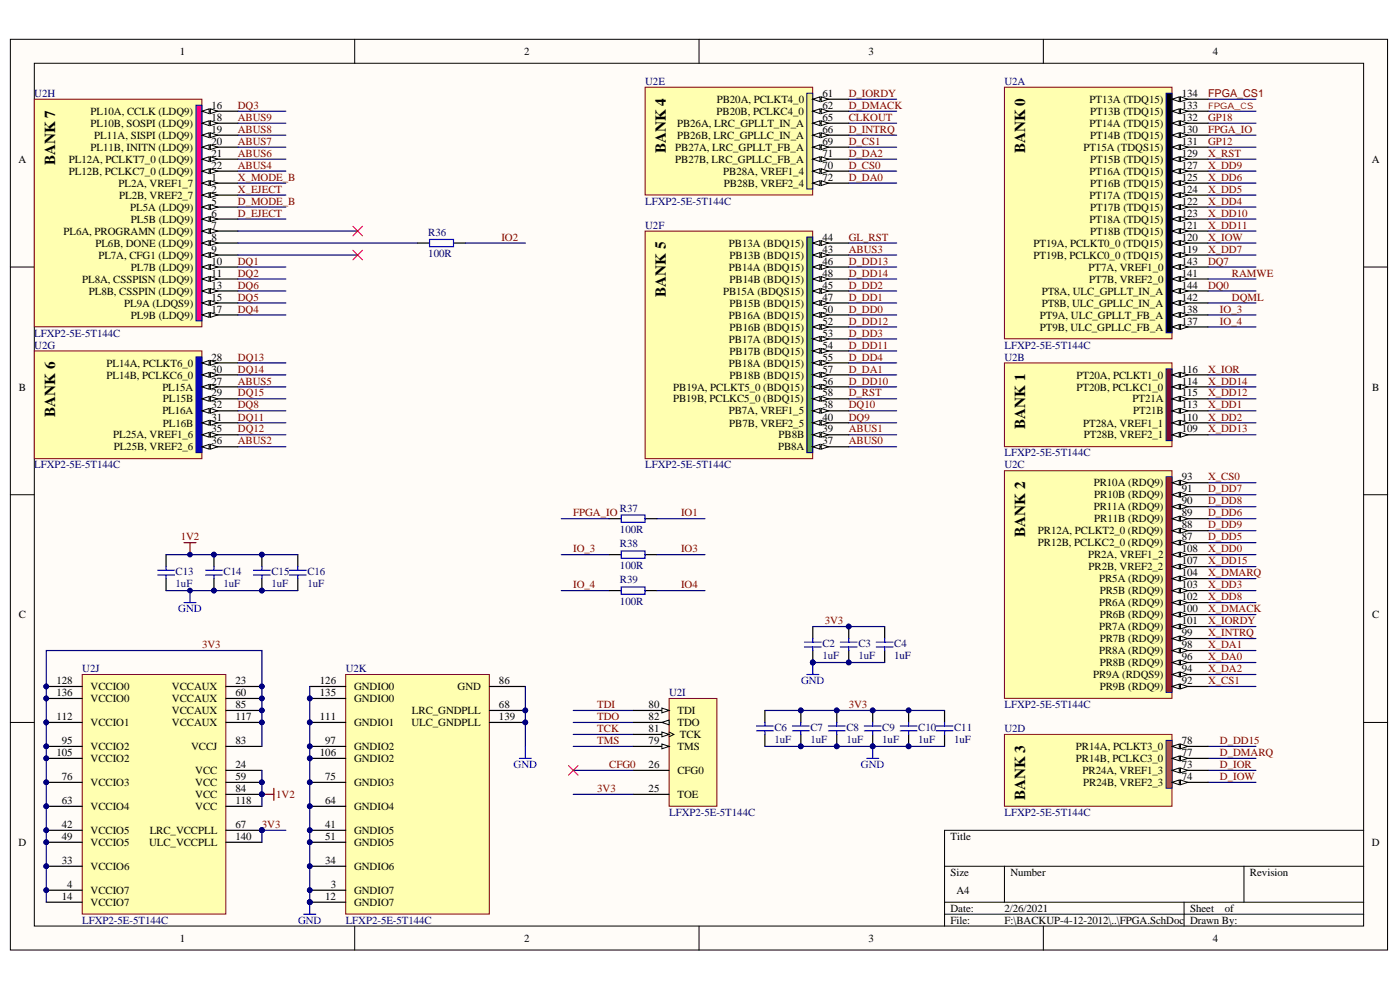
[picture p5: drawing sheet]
<svg xmlns="http://www.w3.org/2000/svg" width="297mm" height="210mm" viewBox="0 0 297 210" stroke-linecap="round" stroke-linejoin="round" font-family="sans-serif">
<defs><g id="words">
<g font-size="3.2">
<text x="11.7" y="35" transform="rotate(-90 11.7 35)">BANK 7</text>
<text x="141.1" y="32.4" transform="rotate(-90 141.1 32.4)">BANK 4</text>
<text x="217.2" y="32.4" transform="rotate(-90 217.2 32.4)">BANK 0</text>
<text x="141.1" y="62.9" transform="rotate(-90 141.1 62.9)">BANK 5</text>
<text x="11.7" y="88.3" transform="rotate(-90 11.7 88.3)">BANK 6</text>
<text x="217.2" y="90.8" transform="rotate(-90 217.2 90.8)">BANK 1</text>
<text x="217.2" y="113.7" transform="rotate(-90 217.2 113.7)">BANK 2</text>
<text x="217.2" y="169.5" transform="rotate(-90 217.2 169.5)">BANK 3</text>
</g>
<g font-size="2.3">
<text x="38.1" y="11.6">1</text>
<text x="111.1" y="11.6">2</text>
<text x="184.1" y="11.6">3</text>
<text x="257" y="11.6">4</text>
<text x="44.8" y="23.1">16</text>
<text x="151.9" y="21.8">PB20A, PCLKT4_0</text>
<text x="174.3" y="20.5">61</text>
<text x="174.3" y="23.1">62</text>
<text x="230.9" y="21.8">PT13A (TDQ15)</text>
<text x="250.4" y="20.5">134</text>
<text x="250.4" y="23.1">133</text>
<text x="19.2" y="24.3">PL10A, CCLK (LDQ9)</text>
<text x="19.2" y="26.9">PL10B, SOSPI (LDQ9)</text>
<text x="20" y="29.4">PL11A, SISPI (LDQ9)</text>
<text x="44.8" y="25.6">18</text>
<text x="44.8" y="28.1">19</text>
<text x="143.5" y="26.9">PB26A, LRC_GPLLT_IN_A</text>
<text x="143.5" y="29.4">PB26B, LRC_GPLLC_IN_A</text>
<text x="151.9" y="24.3">PB20B, PCLKC4_0</text>
<text x="174.3" y="25.6">65</text>
<text x="174.3" y="28.1">66</text>
<text x="230.9" y="26.9">PT14A (TDQ15)</text>
<text x="231" y="24.3">PT13B (TDQ15)</text>
<text x="231" y="29.4">PT14B (TDQ15)</text>
<text x="250.4" y="25.6">132</text>
<text x="250.4" y="28.1">130</text>
<text x="3.9" y="34.5">A</text>
<text x="14.6" y="34.5">PL12A, PCLKT7_0 (LDQ9)</text>
<text x="19.2" y="31.9">PL11B, INITN (LDQ9)</text>
<text x="44.8" y="30.7">20</text>
<text x="44.8" y="33.2">21</text>
<text x="44.8" y="35.8">22</text>
<text x="143.1" y="31.9">PB27A, LRC_GPLLT_FB_A</text>
<text x="143.1" y="34.5">PB27B, LRC_GPLLC_FB_A</text>
<text x="174.3" y="30.7">69</text>
<text x="174.3" y="33.2">71</text>
<text x="174.3" y="35.8">70</text>
<text x="229.6" y="31.9">PT15A (TDQS15)</text>
<text x="231" y="34.5">PT15B (TDQ15)</text>
<text x="250.4" y="30.7">131</text>
<text x="250.4" y="33.2">129</text>
<text x="250.4" y="35.8">127</text>
<text x="290.7" y="34.5">A</text>
<text x="14.6" y="37">PL12B, PCLKC7_0 (LDQ9)</text>
<text x="25.1" y="39.6">PL2A, VREF1_7</text>
<text x="44.8" y="38.3">1</text>
<text x="44.8" y="40.8">2</text>
<text x="153.3" y="37">PB28A, VREF1_4</text>
<text x="153.4" y="39.6">PB28B, VREF2_4</text>
<text x="174.3" y="38.3">72</text>
<text x="230.9" y="37">PT16A (TDQ15)</text>
<text x="231" y="39.6">PT16B (TDQ15)</text>
<text x="250.4" y="38.3">125</text>
<text x="250.4" y="40.8">124</text>
<text x="25.2" y="42.1">PL2B, VREF2_7</text>
<text x="27.6" y="44.6">PL5A (LDQ9)</text>
<text x="27.7" y="47.2">PL5B (LDQ9)</text>
<text x="44.8" y="43.4">5</text>
<text x="44.8" y="45.9">6</text>
<text x="230.9" y="42.1">PT17A (TDQ15)</text>
<text x="230.9" y="47.2">PT18A (TDQ15)</text>
<text x="231" y="44.6">PT17B (TDQ15)</text>
<text x="250.4" y="43.4">122</text>
<text x="250.4" y="45.9">123</text>
<text x="13.5" y="49.7">PL6A, PROGRAMN (LDQ9)</text>
<text x="20.2" y="52.3">PL6B, DONE (LDQ9)</text>
<text x="44.8" y="48.5">7</text>
<text x="44.8" y="51">8</text>
<text x="44.8" y="53.5">9</text>
<text x="154.5" y="52.3">PB13A (BDQ15)</text>
<text x="174.3" y="51">44</text>
<text x="174.3" y="53.5">43</text>
<text x="219" y="52.3">PT19A, PCLKT0_0 (TDQ15)</text>
<text x="231" y="49.7">PT18B (TDQ15)</text>
<text x="250.4" y="48.5">121</text>
<text x="250.4" y="51">120</text>
<text x="250.4" y="53.5">119</text>
<text x="17.4" y="59.9">PL8A, CSSPISN (LDQ9)</text>
<text x="20.8" y="54.8">PL7A, CFG1 (LDQ9)</text>
<text x="27.7" y="57.3">PL7B (LDQ9)</text>
<text x="44.8" y="56.1">10</text>
<text x="44.8" y="58.6">11</text>
<text x="154.5" y="57.3">PB14A (BDQ15)</text>
<text x="154.6" y="54.8">PB13B (BDQ15)</text>
<text x="154.6" y="59.9">PB14B (BDQ15)</text>
<text x="174.3" y="56.1">46</text>
<text x="174.3" y="58.6">48</text>
<text x="219" y="54.8">PT19B, PCLKC0_0 (TDQ15)</text>
<text x="230.7" y="57.3">PT7A, VREF1_0</text>
<text x="230.8" y="59.9">PT7B, VREF2_0</text>
<text x="250.4" y="56.1">143</text>
<text x="250.4" y="58.6">141</text>
<text x="18.8" y="62.4">PL8B, CSSPIN (LDQ9)</text>
<text x="26.3" y="64.9">PL9A (LDQS9)</text>
<text x="44.8" y="61.1">13</text>
<text x="44.8" y="63.7">15</text>
<text x="153.2" y="62.4">PB15A (BDQS15)</text>
<text x="154.6" y="64.9">PB15B (BDQ15)</text>
<text x="174.3" y="61.1">45</text>
<text x="174.3" y="63.7">47</text>
<text x="220.8" y="62.4">PT8A, ULC_GPLLT_IN_A</text>
<text x="220.8" y="64.9">PT8B, ULC_GPLLC_IN_A</text>
<text x="250.4" y="61.1">144</text>
<text x="250.4" y="63.7">142</text>
<text x="27.7" y="67.5">PL9B (LDQ9)</text>
<text x="44.8" y="66.2">17</text>
<text x="154.5" y="67.5">PB16A (BDQ15)</text>
<text x="154.6" y="70">PB16B (BDQ15)</text>
<text x="174.3" y="66.2">50</text>
<text x="174.3" y="68.8">52</text>
<text x="174.3" y="71.3">53</text>
<text x="220.4" y="67.5">PT9A, ULC_GPLLT_FB_A</text>
<text x="220.4" y="70">PT9B, ULC_GPLLC_FB_A</text>
<text x="250.4" y="66.2">138</text>
<text x="250.4" y="68.8">137</text>
<text x="22.6" y="77.6">PL14A, PCLKT6_0</text>
<text x="44.8" y="76.4">28</text>
<text x="154.5" y="72.6">PB17A (BDQ15)</text>
<text x="154.5" y="77.6">PB18A (BDQ15)</text>
<text x="154.6" y="75.1">PB17B (BDQ15)</text>
<text x="174.3" y="73.8">54</text>
<text x="174.3" y="76.4">55</text>
<text x="4" y="82.7">B</text>
<text x="22.6" y="80.2">PL14B, PCLKC6_0</text>
<text x="34.4" y="82.7">PL15A</text>
<text x="44.8" y="78.9">30</text>
<text x="44.8" y="81.4">27</text>
<text x="44.8" y="84">29</text>
<text x="142.7" y="82.7">PB19A, PCLKT5_0 (BDQ15)</text>
<text x="154.6" y="80.2">PB18B (BDQ15)</text>
<text x="174.3" y="78.9">57</text>
<text x="174.3" y="81.4">56</text>
<text x="174.3" y="84">58</text>
<text x="228.2" y="80.2">PT20A, PCLKT1_0</text>
<text x="228.2" y="82.7">PT20B, PCLKC1_0</text>
<text x="250.4" y="78.9">116</text>
<text x="250.4" y="81.4">114</text>
<text x="250.4" y="84">115</text>
<text x="290.8" y="82.7">B</text>
<text x="34.4" y="87.8">PL16A</text>
<text x="34.5" y="85.2">PL15B</text>
<text x="44.8" y="86.5">32</text>
<text x="44.8" y="89.1">31</text>
<text x="142.6" y="85.2">PB19B, PCLKC5_0 (BDQ15)</text>
<text x="154.4" y="87.8">PB7A, VREF1_5</text>
<text x="174.3" y="86.5">38</text>
<text x="174.3" y="89.1">40</text>
<text x="240" y="85.2">PT21A</text>
<text x="240.1" y="87.8">PT21B</text>
<text x="250.4" y="86.5">113</text>
<text x="250.4" y="89.1">110</text>
<text x="24" y="92.9">PL25A, VREF1_6</text>
<text x="24.1" y="95.4">PL25B, VREF2_6</text>
<text x="34.5" y="90.3">PL16B</text>
<text x="44.8" y="91.6">35</text>
<text x="44.8" y="94.1">36</text>
<text x="154.5" y="90.3">PB7B, VREF2_5</text>
<text x="164.9" y="95.4">PB8A</text>
<text x="165" y="92.9">PB8B</text>
<text x="174.3" y="91.6">39</text>
<text x="174.3" y="94.1">37</text>
<text x="229.5" y="90.3">PT28A, VREF1_1</text>
<text x="229.7" y="92.9">PT28B, VREF2_1</text>
<text x="250.4" y="91.6">109</text>
<text x="250.4" y="101.7">93</text>
<text x="231.8" y="103">PR10A (RDQ9)</text>
<text x="231.9" y="105.6">PR10B (RDQ9)</text>
<text x="250.4" y="104.3">91</text>
<text x="250.4" y="106.8">90</text>
<text x="219.9" y="113.2">PR12A, PCLKT2_0 (RDQ9)</text>
<text x="231.8" y="108.1">PR11A (RDQ9)</text>
<text x="231.9" y="110.6">PR11B (RDQ9)</text>
<text x="250.4" y="109.4">89</text>
<text x="250.4" y="111.9">88</text>
<text x="219.9" y="115.7">PR12B, PCLKC2_0 (RDQ9)</text>
<text x="230.6" y="118.3">PR2A, VREF1_2</text>
<text x="250.4" y="114.4">87</text>
<text x="250.4" y="117">108</text>
<text x="250.4" y="119.5">107</text>
<text x="230.7" y="120.8">PR2B, VREF2_2</text>
<text x="232.9" y="123.3">PR5A (RDQ9)</text>
<text x="233" y="125.9">PR5B (RDQ9)</text>
<text x="250.4" y="122.1">104</text>
<text x="250.4" y="124.6">103</text>
<text x="4" y="131">C</text>
<text x="232.9" y="128.4">PR6A (RDQ9)</text>
<text x="233" y="131">PR6B (RDQ9)</text>
<text x="250.4" y="127.1">102</text>
<text x="250.4" y="129.7">100</text>
<text x="290.8" y="131">C</text>
<text x="232.9" y="133.5">PR7A (RDQ9)</text>
<text x="233" y="136">PR7B (RDQ9)</text>
<text x="250.4" y="132.2">101</text>
<text x="250.4" y="134.8">99</text>
<text x="250.4" y="137.3">98</text>
<text x="231.7" y="143.6">PR9A (RDQS9)</text>
<text x="232.9" y="138.6">PR8A (RDQ9)</text>
<text x="233" y="141.1">PR8B (RDQ9)</text>
<text x="250.4" y="139.8">96</text>
<text x="250.4" y="142.4">94</text>
<text x="12" y="144.9">128</text>
<text x="12" y="147.5">136</text>
<text x="19.2" y="146.2">VCCIO0</text>
<text x="19.2" y="148.7">VCCIO0</text>
<text x="36.4" y="146.2">VCCAUX</text>
<text x="36.4" y="148.7">VCCAUX</text>
<text x="49.9" y="144.9">23</text>
<text x="49.9" y="147.5">60</text>
<text x="49.9" y="150">85</text>
<text x="67.8" y="144.9">126</text>
<text x="67.8" y="147.5">135</text>
<text x="75" y="146.2">GNDIO0</text>
<text x="75" y="148.7">GNDIO0</text>
<text x="97" y="146.2">GND</text>
<text x="105.7" y="144.9">86</text>
<text x="105.7" y="150">68</text>
<text x="137.5" y="150">80</text>
<text x="233" y="146.2">PR9B (RDQ9)</text>
<text x="250.4" y="144.9">92</text>
<text x="12" y="152.5">112</text>
<text x="19.2" y="153.8">VCCIO1</text>
<text x="36.4" y="151.3">VCCAUX</text>
<text x="36.4" y="153.8">VCCAUX</text>
<text x="49.9" y="152.5">117</text>
<text x="67.8" y="152.5">111</text>
<text x="75" y="153.8">GNDIO1</text>
<text x="87.2" y="153.8">ULC_GNDPLL</text>
<text x="87.3" y="151.3">LRC_GNDPLL</text>
<text x="105.7" y="152.5">139</text>
<text x="137.5" y="155.1">81</text>
<text x="137.5" y="152.5">82</text>
<text x="143.6" y="151.3">TDI</text>
<text x="143.6" y="153.8">TDO</text>
<text x="12" y="160.1">105</text>
<text x="13.1" y="157.6">95</text>
<text x="19.2" y="158.9">VCCIO2</text>
<text x="19.2" y="161.4">VCCIO2</text>
<text x="40.5" y="158.9">VCCJ</text>
<text x="49.9" y="157.6">83</text>
<text x="67.8" y="160.1">106</text>
<text x="68.9" y="157.6">97</text>
<text x="75" y="158.9">GNDIO2</text>
<text x="75" y="161.4">GNDIO2</text>
<text x="137.5" y="157.6">79</text>
<text x="143.6" y="158.9">TMS</text>
<text x="144.1" y="156.3">TCK</text>
<text x="228" y="158.9">PR14A, PCLKT3_0</text>
<text x="228" y="161.4">PR14B, PCLKC3_0</text>
<text x="250.4" y="157.6">78</text>
<text x="250.4" y="160.1">77</text>
<text x="13.1" y="165.2">76</text>
<text x="19.2" y="166.5">VCCIO3</text>
<text x="41.4" y="163.9">VCC</text>
<text x="41.4" y="166.5">VCC</text>
<text x="49.9" y="162.7">24</text>
<text x="49.9" y="165.2">59</text>
<text x="49.9" y="167.8">84</text>
<text x="68.9" y="165.2">75</text>
<text x="75" y="166.5">GNDIO3</text>
<text x="137.5" y="162.7">26</text>
<text x="137.5" y="167.8">25</text>
<text x="143.6" y="163.9">CFG0</text>
<text x="229.4" y="163.9">PR24A, VREF1_3</text>
<text x="229.5" y="166.5">PR24B, VREF2_3</text>
<text x="250.4" y="162.7">73</text>
<text x="250.4" y="165.2">74</text>
<text x="13.1" y="170.3">63</text>
<text x="19.2" y="171.6">VCCIO4</text>
<text x="41.4" y="169">VCC</text>
<text x="41.4" y="171.6">VCC</text>
<text x="49.9" y="170.3">118</text>
<text x="68.9" y="170.3">64</text>
<text x="75" y="171.6">GNDIO4</text>
<text x="143.6" y="169">TOE</text>
<text x="3.9" y="179.2">D</text>
<text x="13.1" y="175.4">42</text>
<text x="13.1" y="177.9">49</text>
<text x="19.2" y="176.6">VCCIO5</text>
<text x="19.2" y="179.2">VCCIO5</text>
<text x="31.6" y="179.2">ULC_VCCPLL</text>
<text x="31.7" y="176.6">LRC_VCCPLL</text>
<text x="49.9" y="175.4">67</text>
<text x="49.9" y="177.9">140</text>
<text x="68.9" y="175.4">41</text>
<text x="68.9" y="177.9">51</text>
<text x="75" y="176.6">GNDIO5</text>
<text x="75" y="179.2">GNDIO5</text>
<text x="201.4" y="177.9">Title</text>
<text x="290.7" y="179.2">D</text>
<text x="13.1" y="183">33</text>
<text x="19.2" y="184.2">VCCIO6</text>
<text x="68.9" y="183">34</text>
<text x="75" y="184.2">GNDIO6</text>
<text x="201.4" y="185.5">Size</text>
<text x="214.1" y="185.5">Number</text>
<text x="264.9" y="185.5">Revision</text>
<text x="13.1" y="190.6">14</text>
<text x="14.3" y="188.1">4</text>
<text x="19.2" y="189.3">VCCIO7</text>
<text x="19.2" y="191.9">VCCIO7</text>
<text x="68.9" y="190.6">12</text>
<text x="70.1" y="188.1">3</text>
<text x="75" y="189.3">GNDIO7</text>
<text x="75" y="191.9">GNDIO7</text>
<text x="202.7" y="189.3">A4</text>
<text x="201.4" y="193.1">Date:</text>
<text x="201.4" y="195.7">File:</text>
<text x="212.9" y="193.1">2/26/2021</text>
<text x="212.9" y="195.7">F:\BACKUP-4-12-2012\..\FPGA.SchDoc</text>
<text x="252.2" y="193.1">Sheet</text>
<text x="252.2" y="195.7">Drawn By:</text>
<text x="259.6" y="193.1">of</text>
<text x="38.1" y="199.5">1</text>
<text x="111.1" y="199.5">2</text>
<text x="184.1" y="199.5">3</text>
<text x="257" y="199.5">4</text>
</g>
<g font-size="2.3" fill="#000080">
<text x="136.7" y="18">U2E</text>
<text x="212.9" y="18">U2A</text>
<text x="7.3" y="20.5">U2H</text>
<text x="136.7" y="43.4">LFXP2-5E-5T144C</text>
<text x="90.8" y="50">R36</text>
<text x="136.7" y="48.5">U2F</text>
<text x="90.8" y="54.5">100R</text>
<text x="7.3" y="71.3">LFXP2-5E-5T144C</text>
<text x="7.3" y="73.8">U2G</text>
<text x="212.9" y="73.8">LFXP2-5E-5T144C</text>
<text x="212.9" y="76.4">U2B</text>
<text x="7.3" y="99.2">LFXP2-5E-5T144C</text>
<text x="136.7" y="99.2">LFXP2-5E-5T144C</text>
<text x="212.9" y="96.7">LFXP2-5E-5T144C</text>
<text x="212.9" y="99.2">U2C</text>
<text x="131.4" y="112.9">100R</text>
<text x="131.4" y="108.4">R37</text>
<text x="131.4" y="116">R38</text>
<text x="37.2" y="124.3">1uF</text>
<text x="37.2" y="121.8">C13</text>
<text x="47.4" y="124.3">1uF</text>
<text x="47.4" y="121.8">C14</text>
<text x="57.5" y="124.3">1uF</text>
<text x="57.5" y="121.8">C15</text>
<text x="65.1" y="124.3">1uF</text>
<text x="65.1" y="121.8">C16</text>
<text x="131.4" y="120.5">100R</text>
<text x="131.4" y="123.6">R39</text>
<text x="131.4" y="128.1">100R</text>
<text x="174.3" y="137">C2</text>
<text x="181.9" y="137">C3</text>
<text x="189.5" y="137">C4</text>
<text x="17.4" y="142.4">U2J</text>
<text x="73.3" y="142.4">U2K</text>
<text x="174.3" y="139.6">1uF</text>
<text x="181.9" y="139.6">1uF</text>
<text x="189.5" y="139.6">1uF</text>
<text x="141.8" y="147.5">U2I</text>
<text x="212.9" y="150">LFXP2-5E-5T144C</text>
<text x="164.1" y="154.8">C6</text>
<text x="171.7" y="154.8">C7</text>
<text x="179.4" y="154.8">C8</text>
<text x="187" y="154.8">C9</text>
<text x="194.6" y="154.8">C10</text>
<text x="202.2" y="154.8">C11</text>
<text x="212.9" y="155.1">U2D</text>
<text x="164.1" y="157.3">1uF</text>
<text x="171.7" y="157.3">1uF</text>
<text x="179.4" y="157.3">1uF</text>
<text x="187" y="157.3">1uF</text>
<text x="194.6" y="157.3">1uF</text>
<text x="202.2" y="157.3">1uF</text>
<text x="141.8" y="172.8">LFXP2-5E-5T144C</text>
<text x="212.9" y="172.8">LFXP2-5E-5T144C</text>
<text x="17.4" y="195.7">LFXP2-5E-5T144C</text>
<text x="73.3" y="195.7">LFXP2-5E-5T144C</text>
</g>
<g font-size="2.3" fill="#800000">
<text x="50.4" y="23.1">DQ3</text>
<text x="179.9" y="23.1">D_DMACK</text>
<text x="179.9" y="20.5">D_IORDY</text>
<text x="256" y="20.5">FPGA_CS1</text>
<text x="50.4" y="28.1">ABUS8</text>
<text x="50.4" y="25.6">ABUS9</text>
<text x="179.9" y="28.1">D_INTRQ</text>
<text x="179.9" y="25.6">CLKOUT</text>
<text x="256" y="25.6">GP18</text>
<text x="256" y="28.1">FPGA_IO</text>
<text x="50.4" y="35.8">ABUS4</text>
<text x="50.4" y="33.2">ABUS6</text>
<text x="50.4" y="30.7">ABUS7</text>
<text x="179.9" y="33.2">D_DA2</text>
<text x="179.9" y="35.8">D_CS0</text>
<text x="179.9" y="30.7">D_CS1</text>
<text x="256" y="35.8">X_DD9</text>
<text x="256" y="33.2">X_RST</text>
<text x="256" y="30.7">GP12</text>
<text x="50.4" y="40.8">X_EJECT</text>
<text x="50.4" y="38.3">X_MODE_B</text>
<text x="179.9" y="38.3">D_DA0</text>
<text x="256" y="40.8">X_DD5</text>
<text x="256" y="38.3">X_DD6</text>
<text x="50.4" y="45.9">D_EJECT</text>
<text x="50.4" y="43.4">D_MODE_B</text>
<text x="256" y="43.4">X_DD4</text>
<text x="256" y="45.9">X_DD10</text>
<text x="106.3" y="51">IO2</text>
<text x="179.9" y="51">GL_RST</text>
<text x="179.9" y="53.5">ABUS3</text>
<text x="256" y="53.5">X_DD7</text>
<text x="256" y="48.5">X_DD11</text>
<text x="256" y="51">X_IOW</text>
<text x="50.4" y="56.1">DQ1</text>
<text x="50.4" y="58.6">DQ2</text>
<text x="179.9" y="56.1">D_DD13</text>
<text x="179.9" y="58.6">D_DD14</text>
<text x="256" y="56.1">DQ7</text>
<text x="261.1" y="58.6">RAMWE</text>
<text x="50.4" y="63.7">DQ5</text>
<text x="50.4" y="61.1">DQ6</text>
<text x="179.9" y="63.7">D_DD1</text>
<text x="179.9" y="61.1">D_DD2</text>
<text x="256" y="61.1">DQ0</text>
<text x="261.1" y="63.7">DQML</text>
<text x="50.4" y="66.2">DQ4</text>
<text x="179.9" y="66.2">D_DD0</text>
<text x="179.9" y="71.3">D_DD3</text>
<text x="179.9" y="68.8">D_DD12</text>
<text x="258.5" y="66.2">IO_3</text>
<text x="258.5" y="68.8">IO_4</text>
<text x="50.4" y="76.4">DQ13</text>
<text x="179.9" y="76.4">D_DD4</text>
<text x="179.9" y="73.8">D_DD11</text>
<text x="50.4" y="81.4">ABUS5</text>
<text x="50.4" y="84">DQ15</text>
<text x="50.4" y="78.9">DQ14</text>
<text x="179.9" y="81.4">D_DD10</text>
<text x="179.9" y="78.9">D_DA1</text>
<text x="179.9" y="84">D_RST</text>
<text x="256" y="84">X_DD12</text>
<text x="256" y="81.4">X_DD14</text>
<text x="256" y="78.9">X_IOR</text>
<text x="50.4" y="89.1">DQ11</text>
<text x="50.4" y="86.5">DQ8</text>
<text x="179.9" y="89.1">DQ9</text>
<text x="179.9" y="86.5">DQ10</text>
<text x="256" y="86.5">X_DD1</text>
<text x="256" y="89.1">X_DD2</text>
<text x="50.4" y="94.1">ABUS2</text>
<text x="50.4" y="91.6">DQ12</text>
<text x="179.9" y="91.6">ABUS1</text>
<text x="179.9" y="94.1">ABUS0</text>
<text x="256" y="91.6">X_DD13</text>
<text x="256" y="101.7">X_CS0</text>
<text x="256" y="104.3">D_DD7</text>
<text x="256" y="106.8">D_DD8</text>
<text x="121.5" y="109.4">FPGA_IO</text>
<text x="144.3" y="109.4">IO1</text>
<text x="256" y="109.4">D_DD6</text>
<text x="256" y="111.9">D_DD9</text>
<text x="38.3" y="114.4">1V2</text>
<text x="121.5" y="117">IO_3</text>
<text x="144.3" y="117">IO3</text>
<text x="256" y="117">X_DD0</text>
<text x="256" y="119.5">X_DD15</text>
<text x="256" y="114.4">D_DD5</text>
<text x="121.5" y="124.6">IO_4</text>
<text x="144.3" y="124.6">IO4</text>
<text x="256" y="124.6">X_DD3</text>
<text x="256" y="122.1">X_DMARQ</text>
<text x="256" y="127.1">X_DD8</text>
<text x="256" y="129.7">X_DMACK</text>
<text x="42.8" y="137.3">3V3</text>
<text x="174.8" y="132.2">3V3</text>
<text x="256" y="137.3">X_DA1</text>
<text x="256" y="134.8">X_INTRQ</text>
<text x="256" y="132.2">X_IORDY</text>
<text x="256" y="139.8">X_DA0</text>
<text x="256" y="142.4">X_DA2</text>
<text x="126.6" y="150">TDI</text>
<text x="179.9" y="150">3V3</text>
<text x="256" y="144.9">X_CS1</text>
<text x="126.6" y="152.5">TDO</text>
<text x="126.6" y="155.1">TCK</text>
<text x="126.6" y="157.6">TMS</text>
<text x="258.5" y="160.1">D_DMARQ</text>
<text x="258.5" y="157.6">D_DD15</text>
<text x="126.6" y="167.8">3V3</text>
<text x="129.1" y="162.7">CFG0</text>
<text x="258.5" y="165.2">D_IOW</text>
<text x="258.5" y="162.7">D_IOR</text>
<text x="58.5" y="169">1V2</text>
<text x="55.5" y="175.4">3V3</text>
</g>
<g font-size="2.3" fill="#00f">
<text x="37.8" y="129.7">GND</text>
<text x="169.8" y="144.9">GND</text>
<text x="108.8" y="162.7">GND</text>
<text x="182.4" y="162.7">GND</text>
<text x="63.2" y="195.7">GND</text>
</g>
<text font-size="1.9" fill="#800000" x="256" y="23.2">FPGA_CS</text>
</g></defs>
<g fill="#fffcf8" stroke="#000" stroke-width=".21">
<path d="M2.2 8.3h291.9v192.9h-291.9z"/>
<path d="M7.3 13.4h281.7v182.7h-281.7z"/>
</g>
<g fill="none" stroke="#000" stroke-width=".21">
<path d="M75.2 8.3v5.1M148.1 8.3v5.1M221.1 8.3v5.1M2.2 56.6h5.1M289 56.6h5.1M2.2 104.8h5.1M289 104.8h5.1M2.2 153h5.1M289 153h5.1M289 175.9h-88.8v20.3M75.2 196.2v5M148.1 196.2v5"/>
<path d="M200.2 183.5h88.8M200.2 191.1h88.8M200.2 193.6h88.8M212.9 183.5v7.6M221.1 196.2v5M250.9 191.1v5.1M263.6 183.5v7.6"/>
</g>
<g fill="none" stroke="#000080" stroke-width=".25">
<path d="M50.4 33.7h10.2M50.4 28.6h10.2M50.4 26.1h10.2M50.4 23.6h10.2M50.4 38.8h10.2M50.4 36.2h10.2M179.9 21h10.1M179.9 33.7h10.1M179.9 31.2h10.1M179.9 28.6h10.1M179.9 26.1h10.1M179.9 23.6h10.1"/>
<path d="M179.9 38.8h10.1M179.9 36.2h10.1M256 21h10.2M256 33.7h10.2M256 31.2h10.2M256 28.6h10.2M256 26.1h10.2M256 23.6h10.2M256 38.8h10.2M256 36.2h10.2M50.4 56.6h10.2M50.4 59.1h10.2"/>
<path d="M50.4 46.4h10.2M50.4 43.9h10.2M50.4 41.3h10.2M179.9 56.6h10.1M179.9 59.1h10.1M179.9 54h10.1M179.9 51.5h10.1M256 56.6h10.2M256 59.1h10.2M256 54h10.2M256 51.5h10.2M256 48.9h10.2"/>
<path d="M256 46.4h10.2M256 43.9h10.2M256 41.3h10.2M50.4 61.6h10.2M50.4 64.2h10.2M50.4 66.7h10.2M50.4 79.4h10.2M50.4 76.9h10.2M179.9 61.6h10.1M179.9 69.2h10.1M179.9 66.7h10.1M179.9 79.4h10.1"/>
<path d="M179.9 76.9h10.1M179.9 71.8h10.1M179.9 74.3h10.1M256 61.6h10.2M256 64.2h10.2M256 69.2h10.2M256 66.7h10.2M256 79.4h10.2M50.4 92.1h10.2M50.4 89.6h10.2M50.4 87h10.2M50.4 84.5h10.2"/>
<path d="M50.4 81.9h10.2M50.4 94.6h10.2M179.9 92.1h10.1M179.9 89.6h10.1M179.9 87h10.1M179.9 84.5h10.1M179.9 81.9h10.1M179.9 94.6h10.1M256 92.1h10.2M256 89.6h10.2M256 87h10.2M256 84.5h10.2"/>
<path d="M256 81.9h10.2M256 117.5h10.2M256 102.2h10.2M256 104.8h10.2M256 107.3h10.2M256 112.4h10.2M256 109.9h10.2M256 114.9h10.2M256 125.1h10.2M256 122.6h10.2M256 120h10.2M256 137.8h10.2"/>
<path d="M256 135.2h10.2M256 132.7h10.2M256 130.2h10.2M256 127.6h10.2M121.5 150.5h12.7M121.5 153h12.7M121.5 155.6h12.7M121.5 158.1h12.7M162.1 150.5h38.1M162.1 158.1h38.1M256 140.3h10.2M256 158.1h10.2"/>
<path d="M256 142.9h10.2M256 145.4h10.2M256 165.7h10.2M256 160.6h10.2M256 163.2h10.2"/>
</g>
<g fill="none" stroke="#000" stroke-width=".25">
<path d="M172.2 132.7v2.5M172.2 137.8v2.5M179.9 132.7v2.5M179.9 137.8v2.5M187.5 132.7v2.5M187.5 137.8v2.5M162.1 150.5v2.5M162.1 155.6v2.5M169.7 150.5v2.5M169.7 155.6v2.5M177.3 150.5v2.5M177.3 155.6v2.5"/>
<path d="M184.9 150.5v2.5M184.9 155.6v2.5M192.6 150.5v2.5M192.6 155.6v2.5M200.2 150.5v2.5M200.2 155.6v2.5"/>
</g>
<g fill="none" stroke="#00f" stroke-width=".25">
<path d="M170.5 137h3.5M170.5 136h3.5M172.2 135.2v.8M172.2 137v.8M178.1 137h3.5M178.1 136h3.5M179.9 135.2v.8M179.9 137v.8M185.7 137h3.6M185.7 136h3.6M187.5 135.2v.8M187.5 137v.8"/>
<path d="M160.3 154.8h3.6M160.3 153.8h3.6M162.1 153v.8M162.1 154.8v.8M167.9 154.8h3.6M167.9 153.8h3.6M169.7 153v.8M169.7 154.8v.8M175.5 154.8h3.6M175.5 153.8h3.6M177.3 153v.8M177.3 154.8v.8"/>
<path d="M183.2 154.8h3.5M183.2 153.8h3.5M184.9 153v.8M184.9 154.8v.8M190.8 154.8h3.5M190.8 153.8h3.5M192.6 153v.8M192.6 154.8v.8M198.4 154.8h3.5M198.4 153.8h3.5M200.2 153v.8M200.2 154.8v.8"/>
</g>
<g fill="#000080" stroke="#000080" stroke-width=".21">
<circle cx="192.5" cy="150.5" r=".5"/>
<circle cx="192.5" cy="158.1" r=".5"/>
<circle cx="169.7" cy="150.5" r=".5"/>
<circle cx="169.7" cy="158.1" r=".5"/>
<circle cx="177.3" cy="150.5" r=".5"/>
<circle cx="177.3" cy="158.1" r=".5"/>
<circle cx="184.9" cy="150.5" r=".5"/>
<circle cx="184.9" cy="158.1" r=".5"/>
<circle cx="179.9" cy="132.7" r=".5"/>
<circle cx="179.9" cy="140.3" r=".5"/>
<circle cx="172.2" cy="140.3" r=".5"/>
</g>
<path d="M212.9 18.5h35.5v53.3h-35.5z" fill="#ffffb0" stroke="#800000" stroke-width=".21"/>
<path d="M247.1 19.7h1.3v50.8h-1.3z" fill="#000" stroke="#000080" stroke-width=".21"/>
<path d="M248.4 21h7.6" fill="none" stroke="#000" stroke-width=".25"/>
<path d="M248.4 21l1.5-.5v1z" fill="#fffcf8"/>
<path d="M248.4 21l1.5-.5v1z" fill="none" stroke="#000" stroke-width=".21"/>
<path d="M250.2 20.5l1.5 .5-1.5 .5z" fill="#fffcf8"/>
<path d="M250.2 20.5l1.5 .5-1.5 .5z" fill="none" stroke="#000" stroke-width=".21"/>
<path d="M248.4 23.6h7.6" fill="none" stroke="#000" stroke-width=".25"/>
<path d="M248.4 23.6l1.5-.6v1.1z" fill="#fffcf8"/>
<path d="M248.4 23.6l1.5-.6v1.1z" fill="none" stroke="#000" stroke-width=".21"/>
<path d="M250.2 23l1.5 .6-1.5 .5z" fill="#fffcf8"/>
<path d="M250.2 23l1.5 .6-1.5 .5z" fill="none" stroke="#000" stroke-width=".21"/>
<path d="M248.4 26.1h7.6" fill="none" stroke="#000" stroke-width=".25"/>
<path d="M248.4 26.1l1.5-.5v1z" fill="#fffcf8"/>
<path d="M248.4 26.1l1.5-.5v1z" fill="none" stroke="#000" stroke-width=".21"/>
<path d="M250.2 25.6l1.5 .5-1.5 .5z" fill="#fffcf8"/>
<path d="M250.2 25.6l1.5 .5-1.5 .5z" fill="none" stroke="#000" stroke-width=".21"/>
<path d="M248.4 28.6h7.6" fill="none" stroke="#000" stroke-width=".25"/>
<path d="M248.4 28.6l1.5-.5v1z" fill="#fffcf8"/>
<path d="M248.4 28.6l1.5-.5v1z" fill="none" stroke="#000" stroke-width=".21"/>
<path d="M250.2 28.1l1.5 .5-1.5 .5z" fill="#fffcf8"/>
<path d="M250.2 28.1l1.5 .5-1.5 .5z" fill="none" stroke="#000" stroke-width=".21"/>
<path d="M248.4 31.2h7.6" fill="none" stroke="#000" stroke-width=".25"/>
<path d="M248.4 31.2l1.5-.5v1z" fill="#fffcf8"/>
<path d="M248.4 31.2l1.5-.5v1z" fill="none" stroke="#000" stroke-width=".21"/>
<path d="M250.2 30.7l1.5 .5-1.5 .5z" fill="#fffcf8"/>
<path d="M250.2 30.7l1.5 .5-1.5 .5z" fill="none" stroke="#000" stroke-width=".21"/>
<path d="M248.4 33.7h7.6" fill="none" stroke="#000" stroke-width=".25"/>
<path d="M248.4 33.7l1.5-.5v1z" fill="#fffcf8"/>
<path d="M248.4 33.7l1.5-.5v1z" fill="none" stroke="#000" stroke-width=".21"/>
<path d="M250.2 33.2l1.5 .5-1.5 .5z" fill="#fffcf8"/>
<path d="M250.2 33.2l1.5 .5-1.5 .5z" fill="none" stroke="#000" stroke-width=".21"/>
<path d="M248.4 36.2h7.6" fill="none" stroke="#000" stroke-width=".25"/>
<path d="M248.4 36.2l1.5-.5v1.1z" fill="#fffcf8"/>
<path d="M248.4 36.2l1.5-.5v1.1z" fill="none" stroke="#000" stroke-width=".21"/>
<path d="M250.2 35.7l1.5 .5-1.5 .6z" fill="#fffcf8"/>
<path d="M250.2 35.7l1.5 .5-1.5 .6z" fill="none" stroke="#000" stroke-width=".21"/>
<path d="M248.4 38.8h7.6" fill="none" stroke="#000" stroke-width=".25"/>
<path d="M248.4 38.8l1.5-.5v1z" fill="#fffcf8"/>
<path d="M248.4 38.8l1.5-.5v1z" fill="none" stroke="#000" stroke-width=".21"/>
<path d="M250.2 38.3l1.5 .5-1.5 .5z" fill="#fffcf8"/>
<path d="M250.2 38.3l1.5 .5-1.5 .5z" fill="none" stroke="#000" stroke-width=".21"/>
<path d="M248.4 41.3h7.6" fill="none" stroke="#000" stroke-width=".25"/>
<path d="M248.4 41.3l1.5-.5v1z" fill="#fffcf8"/>
<path d="M248.4 41.3l1.5-.5v1z" fill="none" stroke="#000" stroke-width=".21"/>
<path d="M250.2 40.8l1.5 .5-1.5 .5z" fill="#fffcf8"/>
<path d="M250.2 40.8l1.5 .5-1.5 .5z" fill="none" stroke="#000" stroke-width=".21"/>
<path d="M248.4 43.9h7.6" fill="none" stroke="#000" stroke-width=".25"/>
<path d="M248.4 43.9l1.5-.5v1z" fill="#fffcf8"/>
<path d="M248.4 43.9l1.5-.5v1z" fill="none" stroke="#000" stroke-width=".21"/>
<path d="M250.2 43.4l1.5 .5-1.5 .5z" fill="#fffcf8"/>
<path d="M250.2 43.4l1.5 .5-1.5 .5z" fill="none" stroke="#000" stroke-width=".21"/>
<path d="M248.4 46.4h7.6" fill="none" stroke="#000" stroke-width=".25"/>
<path d="M248.4 46.4l1.5-.5v1z" fill="#fffcf8"/>
<path d="M248.4 46.4l1.5-.5v1z" fill="none" stroke="#000" stroke-width=".21"/>
<path d="M250.2 45.9l1.5 .5-1.5 .5z" fill="#fffcf8"/>
<path d="M250.2 45.9l1.5 .5-1.5 .5z" fill="none" stroke="#000" stroke-width=".21"/>
<path d="M248.4 48.9h7.6" fill="none" stroke="#000" stroke-width=".25"/>
<path d="M248.4 48.9l1.5-.5v1z" fill="#fffcf8"/>
<path d="M248.4 48.9l1.5-.5v1z" fill="none" stroke="#000" stroke-width=".21"/>
<path d="M250.2 48.4l1.5 .5-1.5 .5z" fill="#fffcf8"/>
<path d="M250.2 48.4l1.5 .5-1.5 .5z" fill="none" stroke="#000" stroke-width=".21"/>
<path d="M248.4 51.5h7.6" fill="none" stroke="#000" stroke-width=".25"/>
<path d="M248.4 51.5l1.5-.5v1z" fill="#fffcf8"/>
<path d="M248.4 51.5l1.5-.5v1z" fill="none" stroke="#000" stroke-width=".21"/>
<path d="M250.2 51l1.5 .5-1.5 .5z" fill="#fffcf8"/>
<path d="M250.2 51l1.5 .5-1.5 .5z" fill="none" stroke="#000" stroke-width=".21"/>
<path d="M248.4 54h7.6" fill="none" stroke="#000" stroke-width=".25"/>
<path d="M248.4 54l1.5-.5v1z" fill="#fffcf8"/>
<path d="M248.4 54l1.5-.5v1z" fill="none" stroke="#000" stroke-width=".21"/>
<path d="M250.2 53.5l1.5 .5-1.5 .5z" fill="#fffcf8"/>
<path d="M250.2 53.5l1.5 .5-1.5 .5z" fill="none" stroke="#000" stroke-width=".21"/>
<path d="M248.4 56.6h7.6" fill="none" stroke="#000" stroke-width=".25"/>
<path d="M248.4 56.6l1.5-.6v1.1z" fill="#fffcf8"/>
<path d="M248.4 56.6l1.5-.6v1.1z" fill="none" stroke="#000" stroke-width=".21"/>
<path d="M250.2 56l1.5 .6-1.5 .5z" fill="#fffcf8"/>
<path d="M250.2 56l1.5 .6-1.5 .5z" fill="none" stroke="#000" stroke-width=".21"/>
<path d="M248.4 59.1h7.6" fill="none" stroke="#000" stroke-width=".25"/>
<path d="M248.4 59.1l1.5-.5v1z" fill="#fffcf8"/>
<path d="M248.4 59.1l1.5-.5v1z" fill="none" stroke="#000" stroke-width=".21"/>
<path d="M250.2 58.6l1.5 .5-1.5 .5z" fill="#fffcf8"/>
<path d="M250.2 58.6l1.5 .5-1.5 .5z" fill="none" stroke="#000" stroke-width=".21"/>
<path d="M248.4 61.6h7.6" fill="none" stroke="#000" stroke-width=".25"/>
<path d="M248.4 61.6l1.5-.5v1z" fill="#fffcf8"/>
<path d="M248.4 61.6l1.5-.5v1z" fill="none" stroke="#000" stroke-width=".21"/>
<path d="M250.2 61.1l1.5 .5-1.5 .5z" fill="#fffcf8"/>
<path d="M250.2 61.1l1.5 .5-1.5 .5z" fill="none" stroke="#000" stroke-width=".21"/>
<path d="M248.4 64.2h7.6" fill="none" stroke="#000" stroke-width=".25"/>
<path d="M248.4 64.2l1.5-.5v1z" fill="#fffcf8"/>
<path d="M248.4 64.2l1.5-.5v1z" fill="none" stroke="#000" stroke-width=".21"/>
<path d="M250.2 63.7l1.5 .5-1.5 .5z" fill="#fffcf8"/>
<path d="M250.2 63.7l1.5 .5-1.5 .5z" fill="none" stroke="#000" stroke-width=".21"/>
<path d="M248.4 66.7h7.6" fill="none" stroke="#000" stroke-width=".25"/>
<path d="M248.4 66.7l1.5-.5v1z" fill="#fffcf8"/>
<path d="M248.4 66.7l1.5-.5v1z" fill="none" stroke="#000" stroke-width=".21"/>
<path d="M250.2 66.2l1.5 .5-1.5 .5z" fill="#fffcf8"/>
<path d="M250.2 66.2l1.5 .5-1.5 .5z" fill="none" stroke="#000" stroke-width=".21"/>
<path d="M248.4 69.2h7.6" fill="none" stroke="#000" stroke-width=".25"/>
<path d="M248.4 69.2l1.5-.5v1.1z" fill="#fffcf8"/>
<path d="M248.4 69.2l1.5-.5v1.1z" fill="none" stroke="#000" stroke-width=".21"/>
<path d="M250.2 68.7l1.5 .5-1.5 .6z" fill="#fffcf8"/>
<path d="M250.2 68.7l1.5 .5-1.5 .6z" fill="none" stroke="#000" stroke-width=".21"/>
<path d="M212.9 76.9h35.5v17.7h-35.5z" fill="#ffffb0" stroke="#800000" stroke-width=".21"/>
<path d="M247.1 78.1h1.3v15.2h-1.3z" fill="#800000" stroke="#000080" stroke-width=".21"/>
<path d="M248.4 79.4h7.6" fill="none" stroke="#000" stroke-width=".25"/>
<path d="M248.4 79.4l1.5-.5v1z" fill="#fffcf8"/>
<path d="M248.4 79.4l1.5-.5v1z" fill="none" stroke="#000" stroke-width=".21"/>
<path d="M250.2 78.9l1.5 .5-1.5 .5z" fill="#fffcf8"/>
<path d="M250.2 78.9l1.5 .5-1.5 .5z" fill="none" stroke="#000" stroke-width=".21"/>
<path d="M248.4 81.9h7.6" fill="none" stroke="#000" stroke-width=".25"/>
<path d="M248.4 81.9l1.5-.5v1z" fill="#fffcf8"/>
<path d="M248.4 81.9l1.5-.5v1z" fill="none" stroke="#000" stroke-width=".21"/>
<path d="M250.2 81.4l1.5 .5-1.5 .5z" fill="#fffcf8"/>
<path d="M250.2 81.4l1.5 .5-1.5 .5z" fill="none" stroke="#000" stroke-width=".21"/>
<path d="M248.4 84.5h7.6" fill="none" stroke="#000" stroke-width=".25"/>
<path d="M248.4 84.5l1.5-.5v1z" fill="#fffcf8"/>
<path d="M248.4 84.5l1.5-.5v1z" fill="none" stroke="#000" stroke-width=".21"/>
<path d="M250.2 84l1.5 .5-1.5 .5z" fill="#fffcf8"/>
<path d="M250.2 84l1.5 .5-1.5 .5z" fill="none" stroke="#000" stroke-width=".21"/>
<path d="M248.4 87h7.6" fill="none" stroke="#000" stroke-width=".25"/>
<path d="M248.4 87l1.5-.5v1z" fill="#fffcf8"/>
<path d="M248.4 87l1.5-.5v1z" fill="none" stroke="#000" stroke-width=".21"/>
<path d="M250.2 86.5l1.5 .5-1.5 .5z" fill="#fffcf8"/>
<path d="M250.2 86.5l1.5 .5-1.5 .5z" fill="none" stroke="#000" stroke-width=".21"/>
<path d="M248.4 89.6h7.6" fill="none" stroke="#000" stroke-width=".25"/>
<path d="M248.4 89.6l1.5-.6v1.1z" fill="#fffcf8"/>
<path d="M248.4 89.6l1.5-.6v1.1z" fill="none" stroke="#000" stroke-width=".21"/>
<path d="M250.2 89l1.5 .6-1.5 .5z" fill="#fffcf8"/>
<path d="M250.2 89l1.5 .6-1.5 .5z" fill="none" stroke="#000" stroke-width=".21"/>
<path d="M248.4 92.1h7.6" fill="none" stroke="#000" stroke-width=".25"/>
<path d="M248.4 92.1l1.5-.5v1z" fill="#fffcf8"/>
<path d="M248.4 92.1l1.5-.5v1z" fill="none" stroke="#000" stroke-width=".21"/>
<path d="M250.2 91.6l1.5 .5-1.5 .5z" fill="#fffcf8"/>
<path d="M250.2 91.6l1.5 .5-1.5 .5z" fill="none" stroke="#000" stroke-width=".21"/>
<path d="M212.9 99.7h35.5v48.2h-35.5z" fill="#ffffb0" stroke="#800000" stroke-width=".21"/>
<path d="M247.1 101h1.3v45.6h-1.3z" fill="#f00" stroke="#000080" stroke-width=".21"/>
<path d="M248.4 102.2h7.6" fill="none" stroke="#000" stroke-width=".25"/>
<path d="M248.4 102.2l1.5-.5v1.1z" fill="#fffcf8"/>
<path d="M248.4 102.2l1.5-.5v1.1z" fill="none" stroke="#000" stroke-width=".21"/>
<path d="M250.2 101.7l1.5 .5-1.5 .6z" fill="#fffcf8"/>
<path d="M250.2 101.7l1.5 .5-1.5 .6z" fill="none" stroke="#000" stroke-width=".21"/>
<path d="M248.4 104.8h7.6" fill="none" stroke="#000" stroke-width=".25"/>
<path d="M248.4 104.8l1.5-.5v1z" fill="#fffcf8"/>
<path d="M248.4 104.8l1.5-.5v1z" fill="none" stroke="#000" stroke-width=".21"/>
<path d="M250.2 104.3l1.5 .5-1.5 .5z" fill="#fffcf8"/>
<path d="M250.2 104.3l1.5 .5-1.5 .5z" fill="none" stroke="#000" stroke-width=".21"/>
<path d="M248.4 107.3h7.6" fill="none" stroke="#000" stroke-width=".25"/>
<path d="M248.4 107.3l1.5-.5v1z" fill="#fffcf8"/>
<path d="M248.4 107.3l1.5-.5v1z" fill="none" stroke="#000" stroke-width=".21"/>
<path d="M250.2 106.8l1.5 .5-1.5 .5z" fill="#fffcf8"/>
<path d="M250.2 106.8l1.5 .5-1.5 .5z" fill="none" stroke="#000" stroke-width=".21"/>
<path d="M248.4 109.9h7.6" fill="none" stroke="#000" stroke-width=".25"/>
<path d="M248.4 109.9l1.5-.5v1z" fill="#fffcf8"/>
<path d="M248.4 109.9l1.5-.5v1z" fill="none" stroke="#000" stroke-width=".21"/>
<path d="M250.2 109.4l1.5 .5-1.5 .5z" fill="#fffcf8"/>
<path d="M250.2 109.4l1.5 .5-1.5 .5z" fill="none" stroke="#000" stroke-width=".21"/>
<path d="M248.4 112.4h7.6" fill="none" stroke="#000" stroke-width=".25"/>
<path d="M248.4 112.4l1.5-.5v1z" fill="#fffcf8"/>
<path d="M248.4 112.4l1.5-.5v1z" fill="none" stroke="#000" stroke-width=".21"/>
<path d="M250.2 111.9l1.5 .5-1.5 .5z" fill="#fffcf8"/>
<path d="M250.2 111.9l1.5 .5-1.5 .5z" fill="none" stroke="#000" stroke-width=".21"/>
<path d="M248.4 114.9h7.6" fill="none" stroke="#000" stroke-width=".25"/>
<path d="M248.4 114.9l1.5-.5v1z" fill="#fffcf8"/>
<path d="M248.4 114.9l1.5-.5v1z" fill="none" stroke="#000" stroke-width=".21"/>
<path d="M250.2 114.4l1.5 .5-1.5 .5z" fill="#fffcf8"/>
<path d="M250.2 114.4l1.5 .5-1.5 .5z" fill="none" stroke="#000" stroke-width=".21"/>
<path d="M248.4 117.5h7.6" fill="none" stroke="#000" stroke-width=".25"/>
<path d="M248.4 117.5l1.5-.5v1z" fill="#fffcf8"/>
<path d="M248.4 117.5l1.5-.5v1z" fill="none" stroke="#000" stroke-width=".21"/>
<path d="M250.2 117l1.5 .5-1.5 .5z" fill="#fffcf8"/>
<path d="M250.2 117l1.5 .5-1.5 .5z" fill="none" stroke="#000" stroke-width=".21"/>
<path d="M248.4 120h7.6" fill="none" stroke="#000" stroke-width=".25"/>
<path d="M248.4 120l1.5-.5v1z" fill="#fffcf8"/>
<path d="M248.4 120l1.5-.5v1z" fill="none" stroke="#000" stroke-width=".21"/>
<path d="M250.2 119.5l1.5 .5-1.5 .5z" fill="#fffcf8"/>
<path d="M250.2 119.5l1.5 .5-1.5 .5z" fill="none" stroke="#000" stroke-width=".21"/>
<path d="M248.4 122.6h7.6" fill="none" stroke="#000" stroke-width=".25"/>
<path d="M248.4 122.6l1.5-.6v1.1z" fill="#fffcf8"/>
<path d="M248.4 122.6l1.5-.6v1.1z" fill="none" stroke="#000" stroke-width=".21"/>
<path d="M250.2 122l1.5 .6-1.5 .5z" fill="#fffcf8"/>
<path d="M250.2 122l1.5 .6-1.5 .5z" fill="none" stroke="#000" stroke-width=".21"/>
<path d="M248.4 125.1h7.6" fill="none" stroke="#000" stroke-width=".25"/>
<path d="M248.4 125.1l1.5-.5v1z" fill="#fffcf8"/>
<path d="M248.4 125.1l1.5-.5v1z" fill="none" stroke="#000" stroke-width=".21"/>
<path d="M250.2 124.6l1.5 .5-1.5 .5z" fill="#fffcf8"/>
<path d="M250.2 124.6l1.5 .5-1.5 .5z" fill="none" stroke="#000" stroke-width=".21"/>
<path d="M248.4 127.6h7.6" fill="none" stroke="#000" stroke-width=".25"/>
<path d="M248.4 127.6l1.5-.5v1z" fill="#fffcf8"/>
<path d="M248.4 127.6l1.5-.5v1z" fill="none" stroke="#000" stroke-width=".21"/>
<path d="M250.2 127.1l1.5 .5-1.5 .5z" fill="#fffcf8"/>
<path d="M250.2 127.1l1.5 .5-1.5 .5z" fill="none" stroke="#000" stroke-width=".21"/>
<path d="M248.4 130.2h7.6" fill="none" stroke="#000" stroke-width=".25"/>
<path d="M248.4 130.2l1.5-.5v1z" fill="#fffcf8"/>
<path d="M248.4 130.2l1.5-.5v1z" fill="none" stroke="#000" stroke-width=".21"/>
<path d="M250.2 129.7l1.5 .5-1.5 .5z" fill="#fffcf8"/>
<path d="M250.2 129.7l1.5 .5-1.5 .5z" fill="none" stroke="#000" stroke-width=".21"/>
<path d="M248.4 132.7h7.6" fill="none" stroke="#000" stroke-width=".25"/>
<path d="M248.4 132.7l1.5-.5v1z" fill="#fffcf8"/>
<path d="M248.4 132.7l1.5-.5v1z" fill="none" stroke="#000" stroke-width=".21"/>
<path d="M250.2 132.2l1.5 .5-1.5 .5z" fill="#fffcf8"/>
<path d="M250.2 132.2l1.5 .5-1.5 .5z" fill="none" stroke="#000" stroke-width=".21"/>
<path d="M248.4 135.2h7.6" fill="none" stroke="#000" stroke-width=".25"/>
<path d="M248.4 135.2l1.5-.5v1.1z" fill="#fffcf8"/>
<path d="M248.4 135.2l1.5-.5v1.1z" fill="none" stroke="#000" stroke-width=".21"/>
<path d="M250.2 134.7l1.5 .5-1.5 .6z" fill="#fffcf8"/>
<path d="M250.2 134.7l1.5 .5-1.5 .6z" fill="none" stroke="#000" stroke-width=".21"/>
<path d="M248.4 137.8h7.6" fill="none" stroke="#000" stroke-width=".25"/>
<path d="M248.4 137.8l1.5-.5v1z" fill="#fffcf8"/>
<path d="M248.4 137.8l1.5-.5v1z" fill="none" stroke="#000" stroke-width=".21"/>
<path d="M250.2 137.3l1.5 .5-1.5 .5z" fill="#fffcf8"/>
<path d="M250.2 137.3l1.5 .5-1.5 .5z" fill="none" stroke="#000" stroke-width=".21"/>
<path d="M248.4 140.3h7.6" fill="none" stroke="#000" stroke-width=".25"/>
<path d="M248.4 140.3l1.5-.5v1z" fill="#fffcf8"/>
<path d="M248.4 140.3l1.5-.5v1z" fill="none" stroke="#000" stroke-width=".21"/>
<path d="M250.2 139.8l1.5 .5-1.5 .5z" fill="#fffcf8"/>
<path d="M250.2 139.8l1.5 .5-1.5 .5z" fill="none" stroke="#000" stroke-width=".21"/>
<path d="M248.4 142.9h7.6" fill="none" stroke="#000" stroke-width=".25"/>
<path d="M248.4 142.9l1.5-.5v1z" fill="#fffcf8"/>
<path d="M248.4 142.9l1.5-.5v1z" fill="none" stroke="#000" stroke-width=".21"/>
<path d="M250.2 142.4l1.5 .5-1.5 .5z" fill="#fffcf8"/>
<path d="M250.2 142.4l1.5 .5-1.5 .5z" fill="none" stroke="#000" stroke-width=".21"/>
<path d="M248.4 145.4h7.6" fill="none" stroke="#000" stroke-width=".25"/>
<path d="M248.4 145.4l1.5-.5v1z" fill="#fffcf8"/>
<path d="M248.4 145.4l1.5-.5v1z" fill="none" stroke="#000" stroke-width=".21"/>
<path d="M250.2 144.9l1.5 .5-1.5 .5z" fill="#fffcf8"/>
<path d="M250.2 144.9l1.5 .5-1.5 .5z" fill="none" stroke="#000" stroke-width=".21"/>
<path d="M212.9 155.6h35.5v15.2h-35.5z" fill="#ffffb0" stroke="#800000" stroke-width=".21"/>
<path d="M247.1 156.8h1.3v10.2h-1.3z" fill="#fd8300" stroke="#000080" stroke-width=".21"/>
<path d="M248.4 158.1h7.6" fill="none" stroke="#000" stroke-width=".25"/>
<path d="M248.4 158.1l1.5-.5v1z" fill="#fffcf8"/>
<path d="M248.4 158.1l1.5-.5v1z" fill="none" stroke="#000" stroke-width=".21"/>
<path d="M250.2 157.6l1.5 .5-1.5 .5z" fill="#fffcf8"/>
<path d="M250.2 157.6l1.5 .5-1.5 .5z" fill="none" stroke="#000" stroke-width=".21"/>
<path d="M248.4 160.6h7.6" fill="none" stroke="#000" stroke-width=".25"/>
<path d="M248.4 160.6l1.5-.5v1z" fill="#fffcf8"/>
<path d="M248.4 160.6l1.5-.5v1z" fill="none" stroke="#000" stroke-width=".21"/>
<path d="M250.2 160.1l1.5 .5-1.5 .5z" fill="#fffcf8"/>
<path d="M250.2 160.1l1.5 .5-1.5 .5z" fill="none" stroke="#000" stroke-width=".21"/>
<path d="M248.4 163.2h7.6" fill="none" stroke="#000" stroke-width=".25"/>
<path d="M248.4 163.2l1.5-.5v1z" fill="#fffcf8"/>
<path d="M248.4 163.2l1.5-.5v1z" fill="none" stroke="#000" stroke-width=".21"/>
<path d="M250.2 162.7l1.5 .5-1.5 .5z" fill="#fffcf8"/>
<path d="M250.2 162.7l1.5 .5-1.5 .5z" fill="none" stroke="#000" stroke-width=".21"/>
<path d="M248.4 165.7h7.6" fill="none" stroke="#000" stroke-width=".25"/>
<path d="M248.4 165.7l1.5-.5v1z" fill="#fffcf8"/>
<path d="M248.4 165.7l1.5-.5v1z" fill="none" stroke="#000" stroke-width=".21"/>
<path d="M250.2 165.2l1.5 .5-1.5 .5z" fill="#fffcf8"/>
<path d="M250.2 165.2l1.5 .5-1.5 .5z" fill="none" stroke="#000" stroke-width=".21"/>
<path d="M136.7 18.5h35.5v22.8h-35.5z" fill="#ffffb0" stroke="#800000" stroke-width=".21"/>
<path d="M171 19.7h1.2v20.3h-1.2z" fill="#fe0" stroke="#000080" stroke-width=".21"/>
<path d="M172.2 21h7.7" fill="none" stroke="#000" stroke-width=".25"/>
<path d="M172.2 21l1.6-.5v1z" fill="#fffcf8"/>
<path d="M172.2 21l1.6-.5v1z" fill="none" stroke="#000" stroke-width=".21"/>
<path d="M174 20.5l1.5 .5-1.5 .5z" fill="#fffcf8"/>
<path d="M174 20.5l1.5 .5-1.5 .5z" fill="none" stroke="#000" stroke-width=".21"/>
<path d="M172.2 23.6h7.7" fill="none" stroke="#000" stroke-width=".25"/>
<path d="M172.2 23.6l1.6-.6v1.1z" fill="#fffcf8"/>
<path d="M172.2 23.6l1.6-.6v1.1z" fill="none" stroke="#000" stroke-width=".21"/>
<path d="M174 23l1.5 .6-1.5 .5z" fill="#fffcf8"/>
<path d="M174 23l1.5 .6-1.5 .5z" fill="none" stroke="#000" stroke-width=".21"/>
<path d="M172.2 26.1h7.7" fill="none" stroke="#000" stroke-width=".25"/>
<path d="M172.2 26.1l1.6-.5v1z" fill="#fffcf8"/>
<path d="M172.2 26.1l1.6-.5v1z" fill="none" stroke="#000" stroke-width=".21"/>
<path d="M174 25.6l1.5 .5-1.5 .5z" fill="#fffcf8"/>
<path d="M174 25.6l1.5 .5-1.5 .5z" fill="none" stroke="#000" stroke-width=".21"/>
<path d="M172.2 28.6h7.7" fill="none" stroke="#000" stroke-width=".25"/>
<path d="M172.2 28.6l1.6-.5v1z" fill="#fffcf8"/>
<path d="M172.2 28.6l1.6-.5v1z" fill="none" stroke="#000" stroke-width=".21"/>
<path d="M174 28.1l1.5 .5-1.5 .5z" fill="#fffcf8"/>
<path d="M174 28.1l1.5 .5-1.5 .5z" fill="none" stroke="#000" stroke-width=".21"/>
<path d="M172.2 31.2h7.7" fill="none" stroke="#000" stroke-width=".25"/>
<path d="M172.2 31.2l1.6-.5v1z" fill="#fffcf8"/>
<path d="M172.2 31.2l1.6-.5v1z" fill="none" stroke="#000" stroke-width=".21"/>
<path d="M174 30.7l1.5 .5-1.5 .5z" fill="#fffcf8"/>
<path d="M174 30.7l1.5 .5-1.5 .5z" fill="none" stroke="#000" stroke-width=".21"/>
<path d="M172.2 33.7h7.7" fill="none" stroke="#000" stroke-width=".25"/>
<path d="M172.2 33.7l1.6-.5v1z" fill="#fffcf8"/>
<path d="M172.2 33.7l1.6-.5v1z" fill="none" stroke="#000" stroke-width=".21"/>
<path d="M174 33.2l1.5 .5-1.5 .5z" fill="#fffcf8"/>
<path d="M174 33.2l1.5 .5-1.5 .5z" fill="none" stroke="#000" stroke-width=".21"/>
<path d="M172.2 36.2h7.7" fill="none" stroke="#000" stroke-width=".25"/>
<path d="M172.2 36.2l1.6-.5v1.1z" fill="#fffcf8"/>
<path d="M172.2 36.2l1.6-.5v1.1z" fill="none" stroke="#000" stroke-width=".21"/>
<path d="M174 35.7l1.5 .5-1.5 .6z" fill="#fffcf8"/>
<path d="M174 35.7l1.5 .5-1.5 .6z" fill="none" stroke="#000" stroke-width=".21"/>
<path d="M172.2 38.8h7.7" fill="none" stroke="#000" stroke-width=".25"/>
<path d="M172.2 38.8l1.6-.5v1z" fill="#fffcf8"/>
<path d="M172.2 38.8l1.6-.5v1z" fill="none" stroke="#000" stroke-width=".21"/>
<path d="M174 38.3l1.5 .5-1.5 .5z" fill="#fffcf8"/>
<path d="M174 38.3l1.5 .5-1.5 .5z" fill="none" stroke="#000" stroke-width=".21"/>
<path d="M136.7 48.9h35.5v48.2h-35.5z" fill="#ffffb0" stroke="#800000" stroke-width=".21"/>
<path d="M171 50.2h1.2v45.7h-1.2z" fill="#00bf00" stroke="#000080" stroke-width=".21"/>
<path d="M172.2 51.5h7.7" fill="none" stroke="#000" stroke-width=".25"/>
<path d="M172.2 51.5l1.6-.5v1z" fill="#fffcf8"/>
<path d="M172.2 51.5l1.6-.5v1z" fill="none" stroke="#000" stroke-width=".21"/>
<path d="M174 51l1.5 .5-1.5 .5z" fill="#fffcf8"/>
<path d="M174 51l1.5 .5-1.5 .5z" fill="none" stroke="#000" stroke-width=".21"/>
<path d="M172.2 54h7.7" fill="none" stroke="#000" stroke-width=".25"/>
<path d="M172.2 54l1.6-.5v1z" fill="#fffcf8"/>
<path d="M172.2 54l1.6-.5v1z" fill="none" stroke="#000" stroke-width=".21"/>
<path d="M174 53.5l1.5 .5-1.5 .5z" fill="#fffcf8"/>
<path d="M174 53.5l1.5 .5-1.5 .5z" fill="none" stroke="#000" stroke-width=".21"/>
<path d="M172.2 56.6h7.7" fill="none" stroke="#000" stroke-width=".25"/>
<path d="M172.2 56.6l1.6-.6v1.1z" fill="#fffcf8"/>
<path d="M172.2 56.6l1.6-.6v1.1z" fill="none" stroke="#000" stroke-width=".21"/>
<path d="M174 56l1.5 .6-1.5 .5z" fill="#fffcf8"/>
<path d="M174 56l1.5 .6-1.5 .5z" fill="none" stroke="#000" stroke-width=".21"/>
<path d="M172.2 59.1h7.7" fill="none" stroke="#000" stroke-width=".25"/>
<path d="M172.2 59.1l1.6-.5v1z" fill="#fffcf8"/>
<path d="M172.2 59.1l1.6-.5v1z" fill="none" stroke="#000" stroke-width=".21"/>
<path d="M174 58.6l1.5 .5-1.5 .5z" fill="#fffcf8"/>
<path d="M174 58.6l1.5 .5-1.5 .5z" fill="none" stroke="#000" stroke-width=".21"/>
<path d="M172.2 61.6h7.7" fill="none" stroke="#000" stroke-width=".25"/>
<path d="M172.2 61.6l1.6-.5v1z" fill="#fffcf8"/>
<path d="M172.2 61.6l1.6-.5v1z" fill="none" stroke="#000" stroke-width=".21"/>
<path d="M174 61.1l1.5 .5-1.5 .5z" fill="#fffcf8"/>
<path d="M174 61.1l1.5 .5-1.5 .5z" fill="none" stroke="#000" stroke-width=".21"/>
<path d="M172.2 64.2h7.7" fill="none" stroke="#000" stroke-width=".25"/>
<path d="M172.2 64.2l1.6-.5v1z" fill="#fffcf8"/>
<path d="M172.2 64.2l1.6-.5v1z" fill="none" stroke="#000" stroke-width=".21"/>
<path d="M174 63.7l1.5 .5-1.5 .5z" fill="#fffcf8"/>
<path d="M174 63.7l1.5 .5-1.5 .5z" fill="none" stroke="#000" stroke-width=".21"/>
<path d="M172.2 66.7h7.7" fill="none" stroke="#000" stroke-width=".25"/>
<path d="M172.2 66.7l1.6-.5v1z" fill="#fffcf8"/>
<path d="M172.2 66.7l1.6-.5v1z" fill="none" stroke="#000" stroke-width=".21"/>
<path d="M174 66.2l1.5 .5-1.5 .5z" fill="#fffcf8"/>
<path d="M174 66.2l1.5 .5-1.5 .5z" fill="none" stroke="#000" stroke-width=".21"/>
<path d="M172.2 69.2h7.7" fill="none" stroke="#000" stroke-width=".25"/>
<path d="M172.2 69.2l1.6-.5v1.1z" fill="#fffcf8"/>
<path d="M172.2 69.2l1.6-.5v1.1z" fill="none" stroke="#000" stroke-width=".21"/>
<path d="M174 68.7l1.5 .5-1.5 .6z" fill="#fffcf8"/>
<path d="M174 68.7l1.5 .5-1.5 .6z" fill="none" stroke="#000" stroke-width=".21"/>
<path d="M172.2 71.8h7.7" fill="none" stroke="#000" stroke-width=".25"/>
<path d="M172.2 71.8l1.6-.5v1z" fill="#fffcf8"/>
<path d="M172.2 71.8l1.6-.5v1z" fill="none" stroke="#000" stroke-width=".21"/>
<path d="M174 71.3l1.5 .5-1.5 .5z" fill="#fffcf8"/>
<path d="M174 71.3l1.5 .5-1.5 .5z" fill="none" stroke="#000" stroke-width=".21"/>
<path d="M172.2 74.3h7.7" fill="none" stroke="#000" stroke-width=".25"/>
<path d="M172.2 74.3l1.6-.5v1z" fill="#fffcf8"/>
<path d="M172.2 74.3l1.6-.5v1z" fill="none" stroke="#000" stroke-width=".21"/>
<path d="M174 73.8l1.5 .5-1.5 .5z" fill="#fffcf8"/>
<path d="M174 73.8l1.5 .5-1.5 .5z" fill="none" stroke="#000" stroke-width=".21"/>
<path d="M172.2 76.9h7.7" fill="none" stroke="#000" stroke-width=".25"/>
<path d="M172.2 76.9l1.6-.5v1z" fill="#fffcf8"/>
<path d="M172.2 76.9l1.6-.5v1z" fill="none" stroke="#000" stroke-width=".21"/>
<path d="M174 76.4l1.5 .5-1.5 .5z" fill="#fffcf8"/>
<path d="M174 76.4l1.5 .5-1.5 .5z" fill="none" stroke="#000" stroke-width=".21"/>
<path d="M172.2 79.4h7.7" fill="none" stroke="#000" stroke-width=".25"/>
<path d="M172.2 79.4l1.6-.5v1z" fill="#fffcf8"/>
<path d="M172.2 79.4l1.6-.5v1z" fill="none" stroke="#000" stroke-width=".21"/>
<path d="M174 78.9l1.5 .5-1.5 .5z" fill="#fffcf8"/>
<path d="M174 78.9l1.5 .5-1.5 .5z" fill="none" stroke="#000" stroke-width=".21"/>
<path d="M172.2 81.9h7.7" fill="none" stroke="#000" stroke-width=".25"/>
<path d="M172.2 81.9l1.6-.5v1z" fill="#fffcf8"/>
<path d="M172.2 81.9l1.6-.5v1z" fill="none" stroke="#000" stroke-width=".21"/>
<path d="M174 81.4l1.5 .5-1.5 .5z" fill="#fffcf8"/>
<path d="M174 81.4l1.5 .5-1.5 .5z" fill="none" stroke="#000" stroke-width=".21"/>
<path d="M172.2 84.5h7.7" fill="none" stroke="#000" stroke-width=".25"/>
<path d="M172.2 84.5l1.6-.5v1z" fill="#fffcf8"/>
<path d="M172.2 84.5l1.6-.5v1z" fill="none" stroke="#000" stroke-width=".21"/>
<path d="M174 84l1.5 .5-1.5 .5z" fill="#fffcf8"/>
<path d="M174 84l1.5 .5-1.5 .5z" fill="none" stroke="#000" stroke-width=".21"/>
<path d="M172.2 87h7.7" fill="none" stroke="#000" stroke-width=".25"/>
<path d="M172.2 87l1.6-.5v1z" fill="#fffcf8"/>
<path d="M172.2 87l1.6-.5v1z" fill="none" stroke="#000" stroke-width=".21"/>
<path d="M174 86.5l1.5 .5-1.5 .5z" fill="#fffcf8"/>
<path d="M174 86.5l1.5 .5-1.5 .5z" fill="none" stroke="#000" stroke-width=".21"/>
<path d="M172.2 89.6h7.7" fill="none" stroke="#000" stroke-width=".25"/>
<path d="M172.2 89.6l1.6-.6v1.1z" fill="#fffcf8"/>
<path d="M172.2 89.6l1.6-.6v1.1z" fill="none" stroke="#000" stroke-width=".21"/>
<path d="M174 89l1.5 .6-1.5 .5z" fill="#fffcf8"/>
<path d="M174 89l1.5 .6-1.5 .5z" fill="none" stroke="#000" stroke-width=".21"/>
<path d="M172.2 92.1h7.7" fill="none" stroke="#000" stroke-width=".25"/>
<path d="M172.2 92.1l1.6-.5v1z" fill="#fffcf8"/>
<path d="M172.2 92.1l1.6-.5v1z" fill="none" stroke="#000" stroke-width=".21"/>
<path d="M174 91.6l1.5 .5-1.5 .5z" fill="#fffcf8"/>
<path d="M174 91.6l1.5 .5-1.5 .5z" fill="none" stroke="#000" stroke-width=".21"/>
<path d="M172.2 94.6h7.7" fill="none" stroke="#000" stroke-width=".25"/>
<path d="M172.2 94.6l1.6-.5v1z" fill="#fffcf8"/>
<path d="M172.2 94.6l1.6-.5v1z" fill="none" stroke="#000" stroke-width=".21"/>
<path d="M174 94.1l1.5 .5-1.5 .5z" fill="#fffcf8"/>
<path d="M174 94.1l1.5 .5-1.5 .5z" fill="none" stroke="#000" stroke-width=".21"/>
<path d="M7.3 74.3h35.5v22.8h-35.5z" fill="#ffffb0" stroke="#800000" stroke-width=".21"/>
<path d="M41.5 75.6h1.3v20.3h-1.3z" fill="#00f" stroke="#000080" stroke-width=".21"/>
<path d="M42.8 76.9h7.6" fill="none" stroke="#000" stroke-width=".25"/>
<path d="M42.8 76.9l1.5-.5v1z" fill="#fffcf8"/>
<path d="M42.8 76.9l1.5-.5v1z" fill="none" stroke="#000" stroke-width=".21"/>
<path d="M44.6 76.4l1.5 .5-1.5 .5z" fill="#fffcf8"/>
<path d="M44.6 76.4l1.5 .5-1.5 .5z" fill="none" stroke="#000" stroke-width=".21"/>
<path d="M42.8 79.4h7.6" fill="none" stroke="#000" stroke-width=".25"/>
<path d="M42.8 79.4l1.5-.5v1z" fill="#fffcf8"/>
<path d="M42.8 79.4l1.5-.5v1z" fill="none" stroke="#000" stroke-width=".21"/>
<path d="M44.6 78.9l1.5 .5-1.5 .5z" fill="#fffcf8"/>
<path d="M44.6 78.9l1.5 .5-1.5 .5z" fill="none" stroke="#000" stroke-width=".21"/>
<path d="M42.8 81.9h7.6" fill="none" stroke="#000" stroke-width=".25"/>
<path d="M42.8 81.9l1.5-.5v1z" fill="#fffcf8"/>
<path d="M42.8 81.9l1.5-.5v1z" fill="none" stroke="#000" stroke-width=".21"/>
<path d="M44.6 81.4l1.5 .5-1.5 .5z" fill="#fffcf8"/>
<path d="M44.6 81.4l1.5 .5-1.5 .5z" fill="none" stroke="#000" stroke-width=".21"/>
<path d="M42.8 84.5h7.6" fill="none" stroke="#000" stroke-width=".25"/>
<path d="M42.8 84.5l1.5-.5v1z" fill="#fffcf8"/>
<path d="M42.8 84.5l1.5-.5v1z" fill="none" stroke="#000" stroke-width=".21"/>
<path d="M44.6 84l1.5 .5-1.5 .5z" fill="#fffcf8"/>
<path d="M44.6 84l1.5 .5-1.5 .5z" fill="none" stroke="#000" stroke-width=".21"/>
<path d="M42.8 87h7.6" fill="none" stroke="#000" stroke-width=".25"/>
<path d="M42.8 87l1.5-.5v1z" fill="#fffcf8"/>
<path d="M42.8 87l1.5-.5v1z" fill="none" stroke="#000" stroke-width=".21"/>
<path d="M44.6 86.5l1.5 .5-1.5 .5z" fill="#fffcf8"/>
<path d="M44.6 86.5l1.5 .5-1.5 .5z" fill="none" stroke="#000" stroke-width=".21"/>
<path d="M42.8 89.6h7.6" fill="none" stroke="#000" stroke-width=".25"/>
<path d="M42.8 89.6l1.5-.6v1.1z" fill="#fffcf8"/>
<path d="M42.8 89.6l1.5-.6v1.1z" fill="none" stroke="#000" stroke-width=".21"/>
<path d="M44.6 89l1.5 .6-1.5 .5z" fill="#fffcf8"/>
<path d="M44.6 89l1.5 .6-1.5 .5z" fill="none" stroke="#000" stroke-width=".21"/>
<path d="M42.8 92.1h7.6" fill="none" stroke="#000" stroke-width=".25"/>
<path d="M42.8 92.1l1.5-.5v1z" fill="#fffcf8"/>
<path d="M42.8 92.1l1.5-.5v1z" fill="none" stroke="#000" stroke-width=".21"/>
<path d="M44.6 91.6l1.5 .5-1.5 .5z" fill="#fffcf8"/>
<path d="M44.6 91.6l1.5 .5-1.5 .5z" fill="none" stroke="#000" stroke-width=".21"/>
<path d="M42.8 94.6h7.6" fill="none" stroke="#000" stroke-width=".25"/>
<path d="M42.8 94.6l1.5-.5v1z" fill="#fffcf8"/>
<path d="M42.8 94.6l1.5-.5v1z" fill="none" stroke="#000" stroke-width=".21"/>
<path d="M44.6 94.1l1.5 .5-1.5 .5z" fill="#fffcf8"/>
<path d="M44.6 94.1l1.5 .5-1.5 .5z" fill="none" stroke="#000" stroke-width=".21"/>
<path d="M7.3 21h35.5v48.2h-35.5z" fill="#ffffb0" stroke="#800000" stroke-width=".21"/>
<path d="M41.5 22.3h1.3v45.7h-1.3z" fill="#f0f" stroke="#000080" stroke-width=".21"/>
<path d="M42.8 23.6h7.6" fill="none" stroke="#000" stroke-width=".25"/>
<path d="M42.8 23.6l1.5-.6v1.1z" fill="#fffcf8"/>
<path d="M42.8 23.6l1.5-.6v1.1z" fill="none" stroke="#000" stroke-width=".21"/>
<path d="M44.6 23l1.5 .6-1.5 .5z" fill="#fffcf8"/>
<path d="M44.6 23l1.5 .6-1.5 .5z" fill="none" stroke="#000" stroke-width=".21"/>
<path d="M42.8 26.1h7.6" fill="none" stroke="#000" stroke-width=".25"/>
<path d="M42.8 26.1l1.5-.5v1z" fill="#fffcf8"/>
<path d="M42.8 26.1l1.5-.5v1z" fill="none" stroke="#000" stroke-width=".21"/>
<path d="M44.6 25.6l1.5 .5-1.5 .5z" fill="#fffcf8"/>
<path d="M44.6 25.6l1.5 .5-1.5 .5z" fill="none" stroke="#000" stroke-width=".21"/>
<path d="M42.8 28.6h7.6" fill="none" stroke="#000" stroke-width=".25"/>
<path d="M42.8 28.6l1.5-.5v1z" fill="#fffcf8"/>
<path d="M42.8 28.6l1.5-.5v1z" fill="none" stroke="#000" stroke-width=".21"/>
<path d="M44.6 28.1l1.5 .5-1.5 .5z" fill="#fffcf8"/>
<path d="M44.6 28.1l1.5 .5-1.5 .5z" fill="none" stroke="#000" stroke-width=".21"/>
<path d="M42.8 31.2h7.6" fill="none" stroke="#000" stroke-width=".25"/>
<path d="M42.8 31.2l1.5-.5v1z" fill="#fffcf8"/>
<path d="M42.8 31.2l1.5-.5v1z" fill="none" stroke="#000" stroke-width=".21"/>
<path d="M44.6 30.7l1.5 .5-1.5 .5z" fill="#fffcf8"/>
<path d="M44.6 30.7l1.5 .5-1.5 .5z" fill="none" stroke="#000" stroke-width=".21"/>
<path d="M42.8 33.7h7.6" fill="none" stroke="#000" stroke-width=".25"/>
<path d="M42.8 33.7l1.5-.5v1z" fill="#fffcf8"/>
<path d="M42.8 33.7l1.5-.5v1z" fill="none" stroke="#000" stroke-width=".21"/>
<path d="M44.6 33.2l1.5 .5-1.5 .5z" fill="#fffcf8"/>
<path d="M44.6 33.2l1.5 .5-1.5 .5z" fill="none" stroke="#000" stroke-width=".21"/>
<path d="M42.8 36.2h7.6" fill="none" stroke="#000" stroke-width=".25"/>
<path d="M42.8 36.2l1.5-.5v1.1z" fill="#fffcf8"/>
<path d="M42.8 36.2l1.5-.5v1.1z" fill="none" stroke="#000" stroke-width=".21"/>
<path d="M44.6 35.7l1.5 .5-1.5 .6z" fill="#fffcf8"/>
<path d="M44.6 35.7l1.5 .5-1.5 .6z" fill="none" stroke="#000" stroke-width=".21"/>
<path d="M42.8 38.8h7.6" fill="none" stroke="#000" stroke-width=".25"/>
<path d="M42.8 38.8l1.5-.5v1z" fill="#fffcf8"/>
<path d="M42.8 38.8l1.5-.5v1z" fill="none" stroke="#000" stroke-width=".21"/>
<path d="M44.6 38.3l1.5 .5-1.5 .5z" fill="#fffcf8"/>
<path d="M44.6 38.3l1.5 .5-1.5 .5z" fill="none" stroke="#000" stroke-width=".21"/>
<path d="M42.8 41.3h7.6" fill="none" stroke="#000" stroke-width=".25"/>
<path d="M42.8 41.3l1.5-.5v1z" fill="#fffcf8"/>
<path d="M42.8 41.3l1.5-.5v1z" fill="none" stroke="#000" stroke-width=".21"/>
<path d="M44.6 40.8l1.5 .5-1.5 .5z" fill="#fffcf8"/>
<path d="M44.6 40.8l1.5 .5-1.5 .5z" fill="none" stroke="#000" stroke-width=".21"/>
<path d="M42.8 43.9h7.6" fill="none" stroke="#000" stroke-width=".25"/>
<path d="M42.8 43.9l1.5-.5v1z" fill="#fffcf8"/>
<path d="M42.8 43.9l1.5-.5v1z" fill="none" stroke="#000" stroke-width=".21"/>
<path d="M44.6 43.4l1.5 .5-1.5 .5z" fill="#fffcf8"/>
<path d="M44.6 43.4l1.5 .5-1.5 .5z" fill="none" stroke="#000" stroke-width=".21"/>
<path d="M42.8 46.4h7.6" fill="none" stroke="#000" stroke-width=".25"/>
<path d="M42.8 46.4l1.5-.5v1z" fill="#fffcf8"/>
<path d="M42.8 46.4l1.5-.5v1z" fill="none" stroke="#000" stroke-width=".21"/>
<path d="M44.6 45.9l1.5 .5-1.5 .5z" fill="#fffcf8"/>
<path d="M44.6 45.9l1.5 .5-1.5 .5z" fill="none" stroke="#000" stroke-width=".21"/>
<path d="M42.8 48.9h7.6" fill="none" stroke="#000" stroke-width=".25"/>
<path d="M42.8 48.9l1.5-.5v1z" fill="#fffcf8"/>
<path d="M42.8 48.9l1.5-.5v1z" fill="none" stroke="#000" stroke-width=".21"/>
<path d="M44.6 48.4l1.5 .5-1.5 .5z" fill="#fffcf8"/>
<path d="M44.6 48.4l1.5 .5-1.5 .5z" fill="none" stroke="#000" stroke-width=".21"/>
<path d="M42.8 51.5h7.6" fill="none" stroke="#000" stroke-width=".25"/>
<path d="M42.8 51.5l1.5-.5v1z" fill="#fffcf8"/>
<path d="M42.8 51.5l1.5-.5v1z" fill="none" stroke="#000" stroke-width=".21"/>
<path d="M44.6 51l1.5 .5-1.5 .5z" fill="#fffcf8"/>
<path d="M44.6 51l1.5 .5-1.5 .5z" fill="none" stroke="#000" stroke-width=".21"/>
<path d="M42.8 54h7.6" fill="none" stroke="#000" stroke-width=".25"/>
<path d="M42.8 54l1.5-.5v1z" fill="#fffcf8"/>
<path d="M42.8 54l1.5-.5v1z" fill="none" stroke="#000" stroke-width=".21"/>
<path d="M44.6 53.5l1.5 .5-1.5 .5z" fill="#fffcf8"/>
<path d="M44.6 53.5l1.5 .5-1.5 .5z" fill="none" stroke="#000" stroke-width=".21"/>
<path d="M42.8 56.6h7.6" fill="none" stroke="#000" stroke-width=".25"/>
<path d="M42.8 56.6l1.5-.6v1.1z" fill="#fffcf8"/>
<path d="M42.8 56.6l1.5-.6v1.1z" fill="none" stroke="#000" stroke-width=".21"/>
<path d="M44.6 56l1.5 .6-1.5 .5z" fill="#fffcf8"/>
<path d="M44.6 56l1.5 .6-1.5 .5z" fill="none" stroke="#000" stroke-width=".21"/>
<path d="M42.8 59.1h7.6" fill="none" stroke="#000" stroke-width=".25"/>
<path d="M42.8 59.1l1.5-.5v1z" fill="#fffcf8"/>
<path d="M42.8 59.1l1.5-.5v1z" fill="none" stroke="#000" stroke-width=".21"/>
<path d="M44.6 58.6l1.5 .5-1.5 .5z" fill="#fffcf8"/>
<path d="M44.6 58.6l1.5 .5-1.5 .5z" fill="none" stroke="#000" stroke-width=".21"/>
<path d="M42.8 61.6h7.6" fill="none" stroke="#000" stroke-width=".25"/>
<path d="M42.8 61.6l1.5-.5v1z" fill="#fffcf8"/>
<path d="M42.8 61.6l1.5-.5v1z" fill="none" stroke="#000" stroke-width=".21"/>
<path d="M44.6 61.1l1.5 .5-1.5 .5z" fill="#fffcf8"/>
<path d="M44.6 61.1l1.5 .5-1.5 .5z" fill="none" stroke="#000" stroke-width=".21"/>
<path d="M42.8 64.2h7.6" fill="none" stroke="#000" stroke-width=".25"/>
<path d="M42.8 64.2l1.5-.5v1z" fill="#fffcf8"/>
<path d="M42.8 64.2l1.5-.5v1z" fill="none" stroke="#000" stroke-width=".21"/>
<path d="M44.6 63.7l1.5 .5-1.5 .5z" fill="#fffcf8"/>
<path d="M44.6 63.7l1.5 .5-1.5 .5z" fill="none" stroke="#000" stroke-width=".21"/>
<path d="M42.8 66.7h7.6" fill="none" stroke="#000" stroke-width=".25"/>
<path d="M42.8 66.7l1.5-.5v1z" fill="#fffcf8"/>
<path d="M42.8 66.7l1.5-.5v1z" fill="none" stroke="#000" stroke-width=".21"/>
<path d="M44.6 66.2l1.5 .5-1.5 .5z" fill="#fffcf8"/>
<path d="M44.6 66.2l1.5 .5-1.5 .5z" fill="none" stroke="#000" stroke-width=".21"/>
<path d="M141.8 147.9h10.1v22.9h-10.1z" fill="#ffffb0" stroke="#800000" stroke-width=".21"/>
<path d="M134.2 155.6h7.6" fill="none" stroke="#000" stroke-width=".25"/>
<path d="M141.8 155l1 .6-1 .5" fill="none" stroke="#000" stroke-width=".21"/>
<path d="M140.3 155l1.5 .6-1.5 .5z" fill="#fffcf8"/>
<path d="M140.3 155l1.5 .6-1.5 .5z" fill="none" stroke="#000" stroke-width=".21"/>
<path d="M134.2 150.5h7.6" fill="none" stroke="#000" stroke-width=".25"/>
<path d="M140.3 150l1.5 .5-1.5 .5z" fill="#fffcf8"/>
<path d="M140.3 150l1.5 .5-1.5 .5z" fill="none" stroke="#000" stroke-width=".21"/>
<path d="M134.2 153h7.6" fill="none" stroke="#000" stroke-width=".25"/>
<path d="M140.3 153l1.5-.5v1z" fill="#fffcf8"/>
<path d="M140.3 153l1.5-.5v1z" fill="none" stroke="#000" stroke-width=".21"/>
<path d="M134.2 158.1h7.6" fill="none" stroke="#000" stroke-width=".25"/>
<path d="M140.3 157.6l1.5 .5-1.5 .5z" fill="#fffcf8"/>
<path d="M140.3 157.6l1.5 .5-1.5 .5z" fill="none" stroke="#000" stroke-width=".21"/>
<path d="M134.2 163.2h7.6M134.2 168.2h7.6" fill="none" stroke="#000" stroke-width=".25"/>
<path d="M17.4 142.9h30.5v50.7h-30.5z" fill="#ffffb0" stroke="#800000" stroke-width=".21"/>
<g fill="none" stroke="#000" stroke-width=".25">
<path d="M9.8 145.4h7.6M9.8 147.9h7.6M9.8 153h7.6M9.8 158.1h7.6M47.9 145.4h7.6M47.9 147.9h7.6M47.9 153h7.6M47.9 158.1h7.6M47.9 150.5h7.6M9.8 160.6h7.6M9.8 165.7h7.6M9.8 170.8h7.6"/>
<path d="M9.8 175.9h7.6M9.8 178.4h7.6M47.9 165.7h7.6M47.9 170.8h7.6M47.9 175.9h7.6M47.9 178.4h7.6M47.9 163.2h7.6M47.9 168.2h7.6M9.8 183.5h7.6M9.8 188.6h7.6M9.8 191.1h7.6"/>
</g>
<g fill="#000080" stroke="#000080" stroke-width=".21">
<circle cx="9.8" cy="145.4" r=".5"/>
<circle cx="9.8" cy="147.9" r=".5"/>
<circle cx="9.8" cy="153" r=".5"/>
<circle cx="9.8" cy="158.1" r=".5"/>
<circle cx="9.8" cy="160.6" r=".5"/>
<circle cx="9.8" cy="165.7" r=".5"/>
<circle cx="9.8" cy="170.8" r=".5"/>
<circle cx="9.8" cy="175.9" r=".5"/>
<circle cx="9.8" cy="178.4" r=".5"/>
<circle cx="9.8" cy="183.5" r=".5"/>
<circle cx="9.8" cy="188.5" r=".5"/>
<circle cx="55.5" cy="165.7" r=".5"/>
<circle cx="55.5" cy="168.2" r=".5"/>
<circle cx="55.5" cy="175.9" r=".5"/>
<circle cx="55.5" cy="145.4" r=".5"/>
<circle cx="55.5" cy="147.9" r=".5"/>
<circle cx="55.5" cy="150.5" r=".5"/>
<circle cx="55.5" cy="153" r=".5"/>
</g>
<path d="M73.3 142.9h30.4v50.7h-30.4z" fill="#ffffb0" stroke="#800000" stroke-width=".21"/>
<g fill="none" stroke="#000" stroke-width=".25">
<path d="M88.5 51.5h2.5M96.1 51.5h2.5M35.2 117.5v2.5M45.3 117.5v2.5M55.5 117.5v2.5M63.1 117.5v2.5M129.1 117.5h2.5M129.1 109.9h2.5M136.7 117.5h2.6M136.7 109.9h2.6M35.2 122.6v2.5M45.3 122.6v2.5"/>
<path d="M55.5 122.6v2.5M63.1 122.6v2.5M129.1 125.1h2.5M136.7 125.1h2.6M65.6 145.4h7.7M65.6 147.9h7.7M65.6 153h7.7M65.6 158.1h7.7M103.7 145.4h7.6M103.7 153h7.6M103.7 150.5h7.6M65.6 160.6h7.7"/>
<path d="M65.6 165.7h7.7M65.6 170.8h7.7M65.6 175.9h7.7M65.6 178.4h7.7M65.6 183.5h7.7M65.6 188.6h7.7M65.6 191.1h7.7"/>
</g>
<g fill="#000080" stroke="#000080" stroke-width=".21">
<circle cx="65.6" cy="147.9" r=".5"/>
<circle cx="65.6" cy="153" r=".5"/>
<circle cx="65.6" cy="158.1" r=".5"/>
<circle cx="65.6" cy="160.6" r=".5"/>
<circle cx="65.6" cy="165.7" r=".5"/>
<circle cx="65.6" cy="170.8" r=".5"/>
<circle cx="65.6" cy="175.9" r=".5"/>
<circle cx="65.6" cy="178.4" r=".5"/>
<circle cx="65.6" cy="183.5" r=".5"/>
<circle cx="65.6" cy="188.5" r=".5"/>
<circle cx="65.6" cy="191.1" r=".5"/>
<circle cx="111.3" cy="150.5" r=".5"/>
<circle cx="111.3" cy="153" r=".5"/>
<circle cx="172.2" cy="140.3" r=".5"/>
<circle cx="55.5" cy="168.2" r=".5"/>
<circle cx="45.3" cy="117.5" r=".5"/>
<circle cx="45.3" cy="125.1" r=".5"/>
<circle cx="55.5" cy="117.5" r=".5"/>
<circle cx="55.5" cy="125.1" r=".5"/>
<circle cx="40.3" cy="117.5" r=".5"/>
<circle cx="55.5" cy="175.9" r=".5"/>
<circle cx="40.3" cy="125.1" r=".5"/>
<circle cx="184.9" cy="158.1" r=".5"/>
</g>
<g fill="none" stroke="#000080" stroke-width=".25">
<path d="M50.4 31.2h10.2M50.4 51.5h38.1M50.4 48.9h25.4M50.4 54h25.4M98.6 51.5h12.7M179.9 64.2h10.1M35.2 117.5h27.9M118.9 117.5h10.2M118.9 109.9h10.2M139.3 117.5h10.1M139.3 109.9h10.1M35.2 125.1h27.9"/>
<path d="M118.9 125.1h10.2M139.3 125.1h10.1M172.2 132.7h15.3M55.5 158.1v-20.3h-45.7v53.3M65.6 145.4v45.7M111.3 145.4v12.7M172.2 140.3h15.3M55.5 163.2v7.6M60.6 175.9h-5.1v2.5M121.5 168.2h12.7M121.5 163.2h12.7"/>
</g>
<path d="M39 114.9h2.5M40.3 114.9v2.6M55.5 168.2h2.5M58 167v2.5" fill="none" stroke="#800000" stroke-width=".25"/>
<g fill="none" stroke="#00f" stroke-width=".25">
<path d="M91 50.7h5.1v1.5h-5.1zM131.6 116.7h5.1v1.5h-5.1zM131.6 109.1h5.1v1.5h-5.1zM33.4 121.8h3.6M33.4 120.8h3.6M35.2 120v.8M35.2 121.8v.8M39 127.6h2.5M40.3 125.1v2.5M43.6 121.8h3.5M43.6 120.8h3.5M45.3 120v.8"/>
<path d="M45.3 121.8v.8M53.7 121.8h3.6M53.7 120.8h3.6M55.5 120v.8M55.5 121.8v.8M61.3 121.8h3.6M61.3 120.8h3.6M63.1 120v.8M63.1 121.8v.8M131.6 124.3h5.1v1.6h-5.1zM111.3 158.1v2.5M171 142.9h2.5"/>
<path d="M172.2 140.3v2.6M184.9 158.1v2.5M110.1 160.6h2.5M183.7 160.6h2.5M64.4 193.6h2.5M65.6 191.1v2.5"/>
</g>
<path d="M74.8 47.9l2 2.1M74.8 53l2 2M76.8 47.9l-2 2.1M76.8 53l-2 2M120.5 162.2l2 2M122.5 162.2l-2 2" fill="none" stroke="#f00" stroke-width=".21"/>
<use href="#words"/>
</svg>
